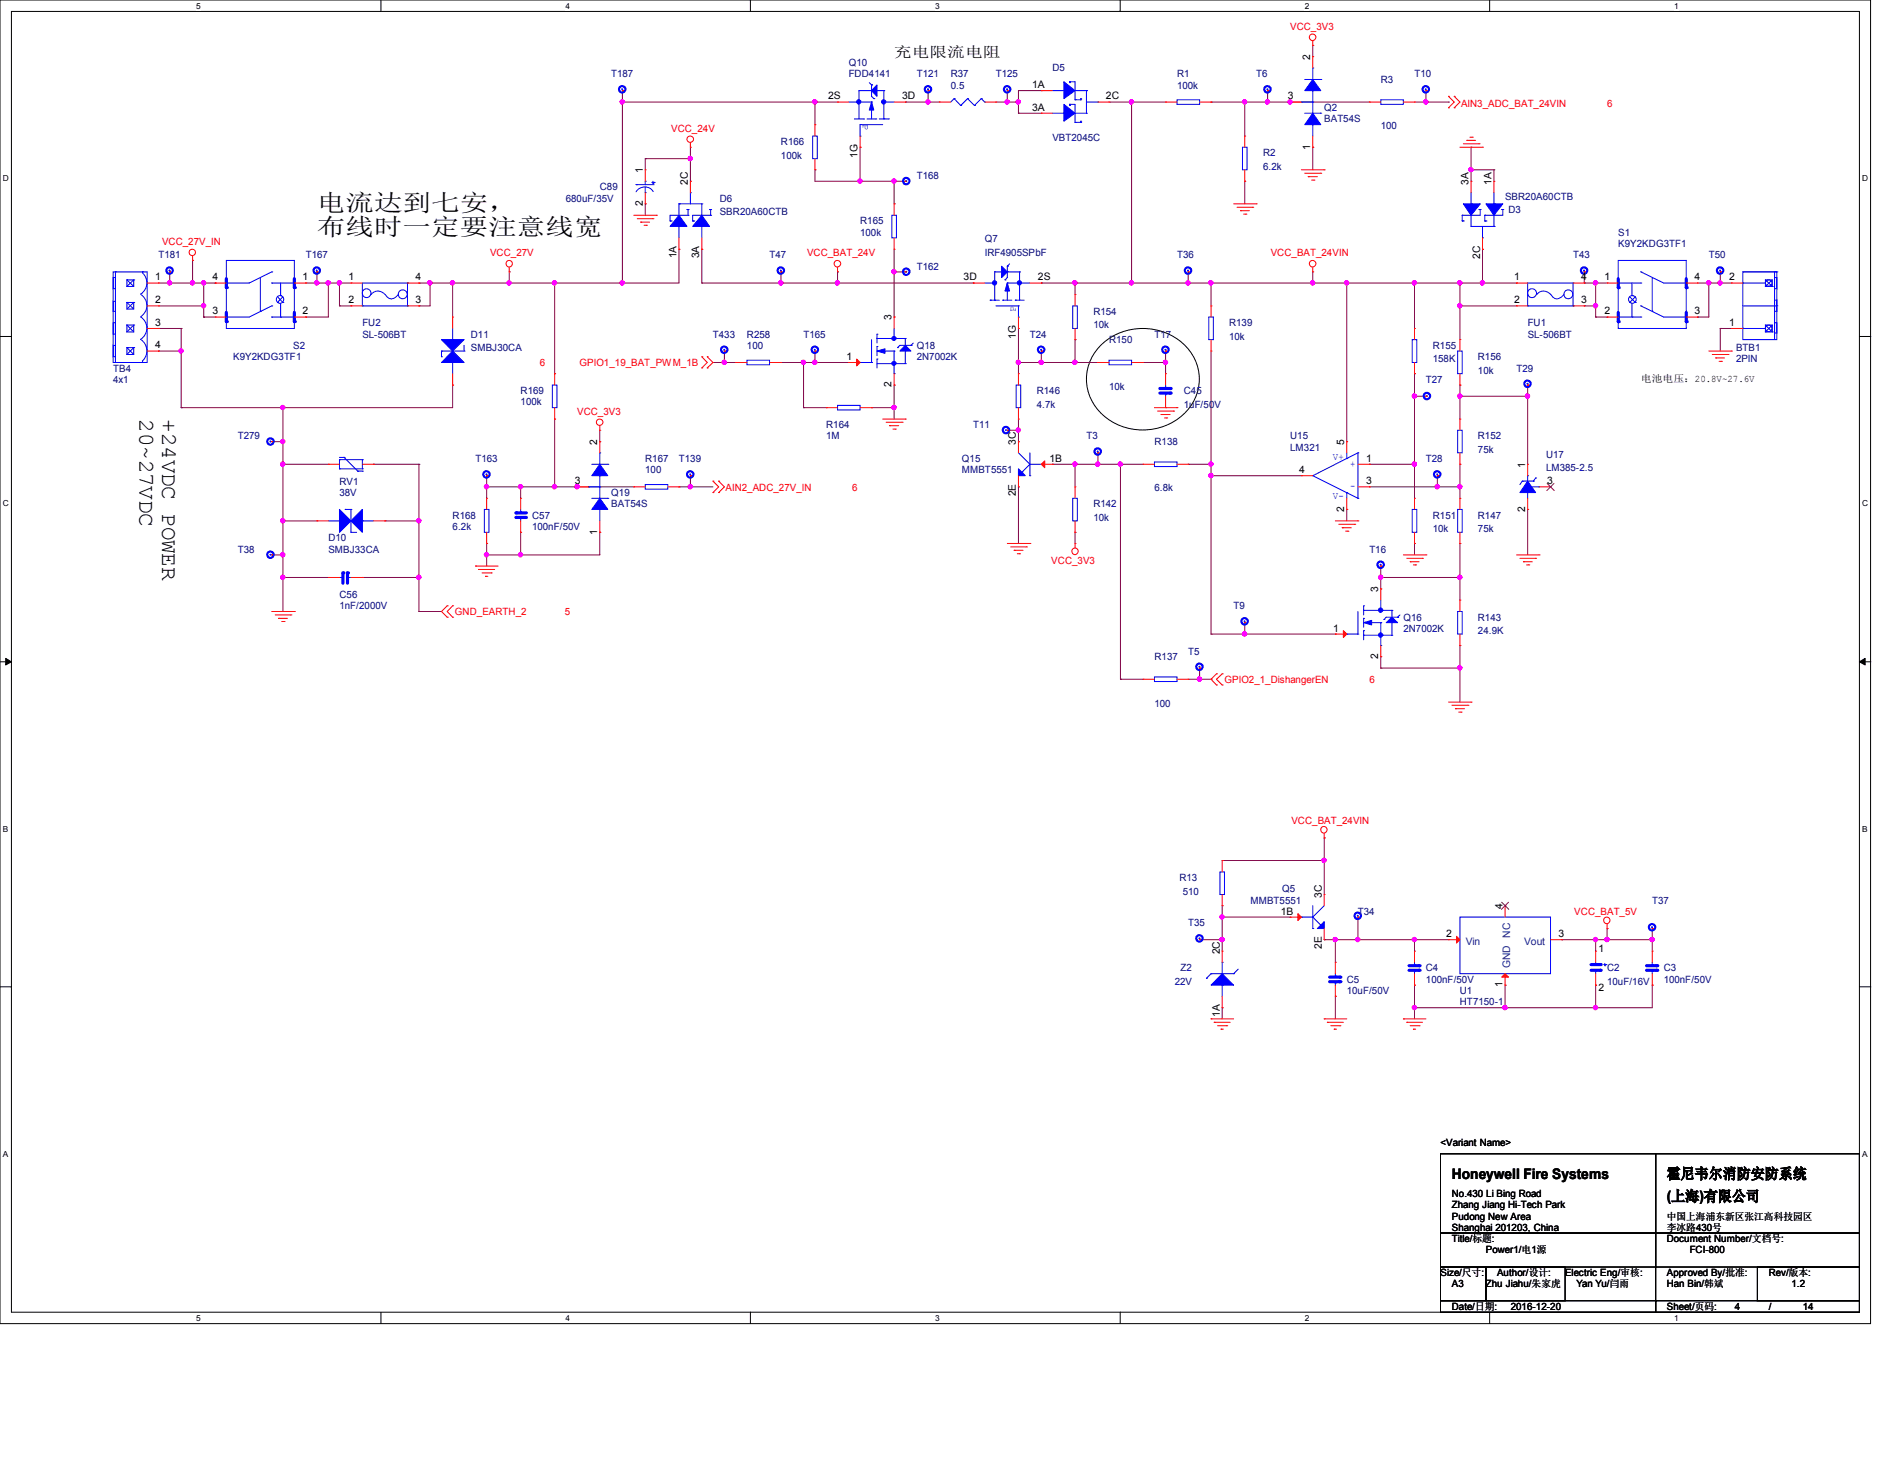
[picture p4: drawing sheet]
<svg xmlns="http://www.w3.org/2000/svg" width="279mm" height="216mm" viewBox="0 0 279 216" stroke-linecap="round" stroke-linejoin="round" font-family="sans-serif">
<defs><g id="words">
<g font-size="3.5">
<text x="46.9" y="31.3">电流达到七安，</text>
<text x="46.9" y="34.8">布线时一定要注意线宽</text>
</g>
<g font-size="3.3">
<text x="20.7" y="62.1" transform="rotate(90 20.7 62.1)">20~27VDC</text>
<text x="24" y="62.1" transform="rotate(90 24 62.1)">+24VDC POWER</text>
</g>
<g font-size="2.2">
<text x="132.5" y="8.5">充电限流电阻</text>
<text x="215.1" y="174.5">Honeywell Fire Systems</text>
<text x="246.9" y="174.5">霍尼韦尔消防安防系统</text>
<text x="246.9" y="177.9">(上海)有限公司</text>
</g>
<g font-size="1.5" fill="#f00">
<text x="191.1" y="4.4">VCC_3V3</text>
<text x="216.5" y="15.8">AIN3_ADC_BAT_24VIN</text>
<text x="238.1" y="15.8">6</text>
<text x="99.4" y="19.5">VCC_24V</text>
<text x="24" y="36.2">VCC_27V_IN</text>
<text x="72.6" y="37.9">VCC_27V</text>
<text x="119.6" y="37.9">VCC_BAT_24V</text>
<text x="188.3" y="37.9">VCC_BAT_24VIN</text>
<text x="80" y="54.2">6</text>
<text x="85.9" y="54.2">GPIO1_19_BAT_PWM_1B</text>
<text x="85.5" y="61.4">VCC_3V3</text>
<text x="107.5" y="72.8">AIN2_ADC_27V_IN</text>
<text x="126.2" y="72.8">6</text>
<text x="155.7" y="83.5">VCC_3V3</text>
<text x="67.4" y="91.1">GND_EARTH_2</text>
<text x="83.7" y="91.1">5</text>
<text x="181.4" y="101.1">GPIO2_1_DishangerEN</text>
<text x="202.9" y="101.1">6</text>
<text x="191.3" y="122.1">VCC_BAT_24VIN</text>
<text x="233.2" y="135.5">VCC_BAT_5V</text>
</g>
<g font-size="1.5" fill="#000080">
<text x="90.6" y="11.4">T187</text>
<text x="125.7" y="9.7">Q10</text>
<text x="125.7" y="11.4">FDD4141</text>
<text x="135.8" y="11.4">T121</text>
<text x="140.8" y="11.4">R37</text>
<text x="147.5" y="11.4">T125</text>
<text x="155.9" y="10.6">D5</text>
<text x="174.4" y="11.4">R1</text>
<text x="186.1" y="11.4">T6</text>
<text x="209.6" y="11.4">T10</text>
<text x="140.8" y="13.1">0.5</text>
<text x="174.4" y="13.1">100k</text>
<text x="196.2" y="16.5">Q2</text>
<text x="204.6" y="12.3">R3</text>
<text x="115.7" y="21.5">R166</text>
<text x="115.7" y="23.5">100k</text>
<text x="155.9" y="20.8">VBT2045C</text>
<text x="187.1" y="23.2">R2</text>
<text x="196.2" y="18.1">BAT54S</text>
<text x="204.6" y="19.1">100</text>
<text x="83.8" y="29.9">680uF/35V</text>
<text x="88.9" y="28.2">C89</text>
<text x="106.6" y="29.9">D6</text>
<text x="135.8" y="26.5">T168</text>
<text x="187.1" y="25.2">6.2k</text>
<text x="223" y="29.5">SBR20A60CTB</text>
<text x="106.6" y="31.9">SBR20A60CTB</text>
<text x="127.4" y="33.2">R165</text>
<text x="127.4" y="34.9">100k</text>
<text x="145.9" y="35.9">Q7</text>
<text x="223.5" y="31.5">D3</text>
<text x="239.7" y="34.9">S1</text>
<text x="23.5" y="38.3">T181</text>
<text x="45.3" y="38.3">T167</text>
<text x="114" y="38.3">T47</text>
<text x="135.8" y="39.9">T162</text>
<text x="145.9" y="37.9">IRF4905SPbF</text>
<text x="174.4" y="38.3">T36</text>
<text x="233.1" y="38.3">T43</text>
<text x="239.7" y="36.6">K9Y2KDG3TF1</text>
<text x="253.2" y="38.3">T50</text>
<text x="162" y="46.7">R154</text>
<text x="34.5" y="53.3">K9Y2KDG3TF1</text>
<text x="43.4" y="51.6">S2</text>
<text x="53.7" y="48.3">FU2</text>
<text x="53.7" y="50">SL-506BT</text>
<text x="69.8" y="50">D11</text>
<text x="69.8" y="52">SMBJ30CA</text>
<text x="105.6" y="50">T433</text>
<text x="110.7" y="50">R258</text>
<text x="110.7" y="51.6">100</text>
<text x="119" y="50">T165</text>
<text x="135.8" y="51.6">Q18</text>
<text x="135.8" y="53.3">2N7002K</text>
<text x="152.6" y="50">T24</text>
<text x="162" y="48.6">10k</text>
<text x="164.3" y="50.8">R150</text>
<text x="171" y="50">T17</text>
<text x="182.1" y="48.3">R139</text>
<text x="182.1" y="50.3">10k</text>
<text x="212.3" y="51.6">R155</text>
<text x="212.3" y="53.7">158K</text>
<text x="219" y="53.3">R156</text>
<text x="226.3" y="48.3">FU1</text>
<text x="226.3" y="50">SL-506BT</text>
<text x="257.2" y="52">BTB1</text>
<text x="257.2" y="53.7">2PIN</text>
<text x="16.8" y="55">TB4</text>
<text x="16.8" y="56.7">4x1</text>
<text x="77.1" y="58.4">R169</text>
<text x="153.6" y="58.4">R146</text>
<text x="164.3" y="57.7">10k</text>
<text x="175.4" y="58.4">C45</text>
<text x="211.2" y="56.7">T27</text>
<text x="219" y="55.4">10k</text>
<text x="224.7" y="55">T29</text>
<text x="35.2" y="65.1">T279</text>
<text x="77.1" y="60">100k</text>
<text x="122.4" y="63.4">R164</text>
<text x="122.4" y="65.1">1M</text>
<text x="144.2" y="63.4">T11</text>
<text x="153.6" y="60.4">4.7k</text>
<text x="161" y="65.1">T3</text>
<text x="171" y="65.9">R138</text>
<text x="175.4" y="60.4">1uF/50V</text>
<text x="191.1" y="65.1">U15</text>
<text x="219" y="65.1">R152</text>
<text x="50.3" y="71.8">RV1</text>
<text x="70.4" y="68.4">T163</text>
<text x="95.6" y="68.4">R167</text>
<text x="95.6" y="70.1">100</text>
<text x="100.6" y="68.4">T139</text>
<text x="142.5" y="68.4">Q15</text>
<text x="142.5" y="70.1">MMBT5551</text>
<text x="191.1" y="66.8">LM321</text>
<text x="211.2" y="68.4">T28</text>
<text x="219" y="67.1">75k</text>
<text x="229" y="67.8">U17</text>
<text x="229" y="69.8">LM385-2.5</text>
<text x="50.3" y="73.4">38V</text>
<text x="67.1" y="76.8">R168</text>
<text x="78.8" y="76.8">C57</text>
<text x="90.6" y="73.4">Q19</text>
<text x="90.6" y="75.1">BAT54S</text>
<text x="162" y="75.1">R142</text>
<text x="162" y="77.1">10k</text>
<text x="171" y="72.8">6.8k</text>
<text x="212.3" y="76.8">R151</text>
<text x="219" y="76.8">R147</text>
<text x="35.2" y="81.8">T38</text>
<text x="48.6" y="80.2">D10</text>
<text x="48.6" y="81.8">SMBJ33CA</text>
<text x="67.1" y="78.5">6.2k</text>
<text x="78.8" y="78.5">100nF/50V</text>
<text x="202.9" y="81.8">T16</text>
<text x="212.3" y="78.8">10k</text>
<text x="219" y="78.8">75k</text>
<text x="50.3" y="88.6">C56</text>
<text x="50.3" y="90.2">1nF/2000V</text>
<text x="182.8" y="90.2">T9</text>
<text x="207.9" y="91.9">Q16</text>
<text x="207.9" y="93.6">2N7002K</text>
<text x="219" y="91.9">R143</text>
<text x="219" y="93.9">24.9K</text>
<text x="171" y="97.7">R137</text>
<text x="176" y="96.9">T5</text>
<text x="171" y="104.6">100</text>
<text x="174.7" y="130.5">R13</text>
<text x="175.2" y="132.5">510</text>
<text x="176" y="137.2">T35</text>
<text x="185.3" y="133.8">MMBT5551</text>
<text x="190" y="132.1">Q5</text>
<text x="201.2" y="135.5">T34</text>
<text x="244.8" y="133.8">T37</text>
<text x="174.9" y="143.8">Z2</text>
<text x="211.2" y="143.8">C4</text>
<text x="238.1" y="143.8">C2</text>
<text x="246.5" y="143.8">C3</text>
<text x="174" y="145.9">22V</text>
<text x="199.5" y="145.5">C5</text>
<text x="199.5" y="147.2">10uF/50V</text>
<text x="211.2" y="145.5">100nF/50V</text>
<text x="216.3" y="147.2">U1</text>
<text x="216.3" y="148.9">HT7150-1</text>
<text x="238.1" y="145.9">10uF/16V</text>
<text x="246.5" y="145.5">100nF/50V</text>
</g>
<g font-size="1.5">
<text x="194.1" y="8.9" transform="rotate(-90 194.1 8.9)">2</text>
<text x="122.7" y="14.7">2S</text>
<text x="133.7" y="14.7">3D</text>
<text x="152.9" y="13">1A</text>
<text x="152.9" y="16.4">3A</text>
<text x="163.8" y="14.7">2C</text>
<text x="190.8" y="14.7">3</text>
<text x="127" y="23.4" transform="rotate(-90 127 23.4)">1G</text>
<text x="194.1" y="22.2" transform="rotate(-90 194.1 22.2)">1</text>
<text x="95.2" y="25.7" transform="rotate(-90 95.2 25.7)">1</text>
<text x="101.9" y="27.3" transform="rotate(-90 101.9 27.3)">2C</text>
<text x="217.6" y="27.3" transform="rotate(-90 217.6 27.3)">3A</text>
<text x="221" y="27.3" transform="rotate(-90 221 27.3)">1A</text>
<text x="95.2" y="30.6" transform="rotate(-90 95.2 30.6)">2</text>
<text x="23" y="41.5">1</text>
<text x="31.5" y="41.5">4</text>
<text x="44.8" y="41.5">1</text>
<text x="51.6" y="41.5">1</text>
<text x="61.6" y="41.5">4</text>
<text x="100.2" y="38.3" transform="rotate(-90 100.2 38.3)">1A</text>
<text x="103.6" y="38.3" transform="rotate(-90 103.6 38.3)">3A</text>
<text x="142.8" y="41.5">3D</text>
<text x="153.8" y="41.5">2S</text>
<text x="219.3" y="38.4" transform="rotate(-90 219.3 38.4)">2C</text>
<text x="224.3" y="41.5">1</text>
<text x="234.2" y="41.5">4</text>
<text x="237.7" y="41.5">1</text>
<text x="251" y="41.5">4</text>
<text x="256.2" y="41.5">2</text>
<text x="23" y="44.9">2</text>
<text x="31.5" y="46.6">3</text>
<text x="44.8" y="46.6">2</text>
<text x="51.6" y="44.9">2</text>
<text x="61.6" y="44.9">3</text>
<text x="132.1" y="47.5" transform="rotate(-90 132.1 47.5)">3</text>
<text x="224.3" y="44.9">2</text>
<text x="234.2" y="44.9">3</text>
<text x="237.7" y="46.6">2</text>
<text x="251" y="46.6">3</text>
<text x="23" y="48.3">3</text>
<text x="23" y="51.6">4</text>
<text x="125.4" y="53.3">1</text>
<text x="150.5" y="50.2" transform="rotate(-90 150.5 50.2)">1G</text>
<text x="256.2" y="48.3">1</text>
<text x="132.1" y="57.4" transform="rotate(-90 132.1 57.4)">2</text>
<text x="243.1" y="56.6">电池电压：20.8V~27.6V</text>
<text x="88.5" y="65.9" transform="rotate(-90 88.5 65.9)">2</text>
<text x="150.5" y="65.9" transform="rotate(-90 150.5 65.9)">3C</text>
<text x="199.1" y="65.9" transform="rotate(-90 199.1 65.9)">5</text>
<text x="85.2" y="71.7">3</text>
<text x="155.5" y="68.4">1B</text>
<text x="192.5" y="70.1">4</text>
<text x="202.4" y="68.4">1</text>
<text x="202.4" y="71.7">3</text>
<text x="225.9" y="69.3" transform="rotate(-90 225.9 69.3)">1</text>
<text x="229.2" y="71.7">3</text>
<text x="150.5" y="73.5" transform="rotate(-90 150.5 73.5)">2E</text>
<text x="199.1" y="75.8" transform="rotate(-90 199.1 75.8)">2</text>
<text x="225.9" y="75.8" transform="rotate(-90 225.9 75.8)">2</text>
<text x="88.5" y="79.2" transform="rotate(-90 88.5 79.2)">1</text>
<text x="204.2" y="87.7" transform="rotate(-90 204.2 87.7)">3</text>
<text x="197.5" y="93.5">1</text>
<text x="204.2" y="97.6" transform="rotate(-90 204.2 97.6)">2</text>
<text x="189.7" y="135.4">1B</text>
<text x="195.8" y="132.9" transform="rotate(-90 195.8 132.9)">3C</text>
<text x="222.6" y="134.6" transform="rotate(-90 222.6 134.6)">4</text>
<text x="180.7" y="141.3" transform="rotate(-90 180.7 141.3)">2C</text>
<text x="195.8" y="140.5" transform="rotate(-90 195.8 140.5)">2E</text>
<text x="214.3" y="138.8">2</text>
<text x="230.9" y="138.8">3</text>
<text x="236.8" y="141">1</text>
<text x="222.6" y="146.2" transform="rotate(-90 222.6 146.2)">1</text>
<text x="236.8" y="146.8">2</text>
<text x="180.7" y="150.6" transform="rotate(-90 180.7 150.6)">1A</text>
<text x="213.4" y="169.7">&lt;Variant Name&gt;</text>
<text x="215.1" y="177.2">No.430 Li Bing Road</text>
<text x="215.1" y="178.9">Zhang Jiang Hi-Tech Park</text>
<text x="215.1" y="183.9">Title/标题:</text>
<text x="215.1" y="180.6">Pudong New Area</text>
<text x="215.1" y="182.2">Shanghai 201203, China</text>
<text x="220.1" y="185.6">Power1/电1源</text>
<text x="246.9" y="182.2">李冰路430号</text>
<text x="246.9" y="180.6">中国上海浦东新区张江高科技园区</text>
<text x="246.9" y="183.9">Document Number/文档号:</text>
<text x="250.3" y="185.6">FCI-800</text>
<text x="213.4" y="189">Size/尺寸:</text>
<text x="215.1" y="190.6">A3</text>
<text x="220.1" y="190.6">Zhu Jiahu/朱家虎</text>
<text x="221.8" y="189">Author/设计:</text>
<text x="231.9" y="189">Electric Eng/审核:</text>
<text x="233.6" y="190.6">Yan Yu/闫雨</text>
<text x="246.9" y="189">Approved By/批准:</text>
<text x="246.9" y="190.6">Han Bin/韩斌</text>
<text x="262.1" y="189">Rev/版本:</text>
<text x="265.4" y="190.6">1.2</text>
<text x="215.1" y="194">Date/日期:</text>
<text x="223.8" y="194">2016-12-20</text>
<text x="246.9" y="194">Sheet/页码:</text>
<text x="257" y="194">4</text>
<text x="262.1" y="194">/</text>
<text x="267.1" y="194">14</text>
</g>
<g font-size="1.5" fill="#00f">
<text x="197.5" y="68.1">V+</text>
<text x="200" y="69.1">+</text>
<text x="197.5" y="73.8">V-</text>
<text x="200" y="72.5">-</text>
</g>
<g font-size="1.5" fill="#004080">
<text x="217.1" y="139.9">Vin</text>
<text x="223.7" y="143.3" transform="rotate(-90 223.7 143.3)">GND</text>
<text x="223.7" y="138.9" transform="rotate(-90 223.7 138.9)">NC</text>
<text x="225.8" y="139.9">Vout</text>
</g>
<g font-size="1.3" fill="#00f">
<text x="127.8" y="18.3" transform="rotate(90 127.8 18.3)">P</text>
<text x="150.5" y="46.3" transform="rotate(-90 150.5 46.3)">P</text>
</g>
<g font-size="1.2">
<text x="29" y="1.3">5</text>
<text x="83.8" y="1.3">4</text>
<text x="138.5" y="1.3">3</text>
<text x="193.3" y="1.3">2</text>
<text x="248" y="1.3">1</text>
<text x=".4" y="26.8">D</text>
<text x="275.9" y="26.8">D</text>
<text x=".4" y="75">C</text>
<text x="275.9" y="75">C</text>
<text x=".4" y="123.1">B</text>
<text x="275.9" y="123.1">B</text>
<text x=".4" y="171.3">A</text>
<text x="275.9" y="171.3">A</text>
<text x="29" y="195.6">5</text>
<text x="83.8" y="195.6">4</text>
<text x="138.5" y="195.6">3</text>
<text x="193.3" y="195.6">2</text>
<text x="248" y="195.6">1</text>
</g>
</g></defs>
<path d="M0 0h277.1v196h-277.1zM1.7 1.7h273.8v192.6h-273.8z" fill="none" stroke="#000" stroke-width=".15"/>
<g fill="#fff">
<path d="M29 .1h.7v1.4h-.7z"/>
<path d="M29 194.4h.7v1.4h-.7z"/>
</g>
<path d="M56.4 0v1.7M56.4 194.3v1.7" fill="none" stroke="#000" stroke-width=".15"/>
<g fill="#fff">
<path d="M83.8 .1h.6v1.4h-.6z"/>
<path d="M83.8 194.4h.6v1.4h-.6z"/>
</g>
<path d="M111.2 0v1.7M111.2 194.3v1.7" fill="none" stroke="#000" stroke-width=".15"/>
<g fill="#fff">
<path d="M138.5 .1h.6v1.4h-.6z"/>
<path d="M138.5 194.4h.6v1.4h-.6z"/>
</g>
<path d="M165.9 0v1.7M165.9 194.3v1.7" fill="none" stroke="#000" stroke-width=".15"/>
<g fill="#fff">
<path d="M193.3 .1h.6v1.4h-.6z"/>
<path d="M193.3 194.4h.6v1.4h-.6z"/>
</g>
<path d="M220.7 0v1.7M220.7 194.3v1.7" fill="none" stroke="#000" stroke-width=".15"/>
<g fill="#fff">
<path d="M248 .1h.7v1.4h-.7z"/>
<path d="M248 194.4h.7v1.4h-.7z"/>
<path d="M.4 25.7h.9v1.4h-.9z"/>
<path d="M275.9 25.7h.8v1.4h-.8z"/>
<path d="M.4 73.8h.9v1.4h-.9z"/>
<path d="M275.9 73.8h.8v1.4h-.8z"/>
</g>
<path d="M0 49.8h1.7M275.5 49.8h1.7" fill="none" stroke="#000" stroke-width=".15"/>
<g fill="#fff">
<path d="M.4 122h.8v1.4h-.8z"/>
<path d="M275.9 122h.7v1.4h-.7z"/>
</g>
<path d="M0 98h1.7M275.5 98h1.7" fill="none" stroke="#000" stroke-width=".15"/>
<path d="M.8 97.5l.9 .5-.9 .5zM275.5 98l.8-.5v1z" fill="#000" stroke="#000" stroke-width=".15"/>
<g fill="#fff">
<path d="M.4 170.1h.8v1.4h-.8z"/>
<path d="M275.9 170.1h.7v1.4h-.7z"/>
</g>
<g fill="none" stroke="#000" stroke-width=".15">
<path d="M163.4 50.8a9 9 0 0 1 13.1 1.5 7.1 7.1 0 0 1-3 10.3 8.8 8.8 0 0 1-11.9-3.5 7 7 0 0 1 1.8-8.3zM0 146.1h1.7M275.5 146.1h1.7M213.4 170.9h31.9v11.7h-31.9zM245.3 170.9h30.2v11.7h-30.2zM213.4 182.6h31.9v5h-31.9zM213.4 187.6h6.7v5h-6.7zM213.4 192.6h31.9v1.7h-31.9zM220.1 187.6h11.8v5h-11.8zM245.3 192.6h30.2v1.7h-30.2zM245.3 182.6h30.2v5h-30.2zM245.3 192.6h.1"/>
<path d="M245.3 187.6v5M260.3 187.6h15.2v5h-15.2z"/>
</g>
<g fill="none" stroke="#800040" stroke-width=".15">
<path d="M92.2 15.1h.1M92.2 13.4h.1M92.2 15.1h31.9M92.2 13.4v28.5M120.7 15.1h.1M120.7 15.1v3.4M134.1 15.1h.1M134.1 15.1h5M137.5 13.4h.1M137.5 15.1h.1M137.5 13.4v1.7M147.5 15.1h3.4"/>
<path d="M149.2 15.1h.1M149.2 13.4v1.7M150.9 16.8h.1M150.9 15.1h.1M150.9 16.8h3.4M154.3 13.4h.1M154.3 13.4h-3.4v3.4M164.3 15.1h8.4M167.6 15.1h.1M167.6 15.1v26.8M179.4 15.1h.1M179.4 15.1h23.5"/>
<path d="M184.4 15.1h.1M184.4 15.1v5.1M187.8 15.1h.1M187.8 13.4h.1M187.8 13.4v1.7M191.1 15.1h.1M194.5 6.7h.1M194.5 6.7v1.7M209.5 15.1h5.1M211.2 15.1h.1M211.2 13.4h.1M211.2 13.4v1.7"/>
<path d="M214.6 15.1h.1M28.5 38.6h.1M28.5 38.6v3.3M95.6 30.2h.1M95.6 23.5h.1M95.6 23.5v1.6M95.6 30.2v1.7M95.6 23.5h6.7M100.6 36.9h.1M100.6 36.9v5h-38.5M102.3 23.5h.1M102.3 26.8h.1"/>
<path d="M102.3 21.8v5M104 36.9h.1M104 36.9v5M120.7 25.1h.1M120.7 25.1v1.7h13.4M127.4 26.8h.1M127.4 21.8h.1M127.4 21.8v5M132.5 30.2h.1M132.5 26.8h.1M132.5 26.8v3.4M132.5 36.9v10"/>
<path d="M134.1 26.8h.1M184.4 26.8h.1M184.4 26.8v3.4M194.5 21.8h.1M194.5 21.8v3.3M217.9 21.8h.1M217.9 25.1h.1M217.9 21.8v5M217.9 25.1h3.4M219.6 36.9h.1M219.6 36.9v5M221.3 25.1h.1"/>
<path d="M221.3 25.1v1.7M23.5 52h.1M23.5 48.6h.1M23.5 52h3.3M23.5 41.9h8.4M23.5 48.6h3.3M23.5 45.3h6.7M25.1 41.9h.1M25.1 40.3h.1M25.1 40.3v1.6M26.8 48.6h.1M26.8 52h.1"/>
<path d="M26.8 48.6v11.8M28.5 41.9h.1M30.2 45.3h.1M30.2 41.9h.1M30.2 46.9h.1M30.2 46.9h1.7M30.2 41.9v5M31.9 41.9h.1M45.3 41.9h.1M45.3 46.9h.1M45.3 41.9h6.7M46.9 40.3h.1"/>
<path d="M46.9 41.9h.1M46.9 40.3v1.6M48.6 41.9h.1M48.6 41.9v5h-3.3M50.3 45.3h.1M50.3 41.9h.1M50.3 45.3h1.7M50.3 41.9v3.4M62.1 41.9h.1M62.1 45.3h.1M63.7 41.9h.1M63.7 41.9v3.4h-1.6"/>
<path d="M67.1 57h.1M67.1 41.9h.1M67.1 41.9v5M67.1 57v3.4h-40.3M75.4 41.9h.1M75.4 40.3h.1M75.4 40.3v1.6M82.2 41.9h.1M82.2 55.3h.1M82.2 41.9v13.4M92.2 41.9h.1M104 41.9h.1"/>
<path d="M104 41.9h40.2M105.6 53.7h3.4M107.3 53.7h.1M107.3 52v1.7M109 53.7h.1M115.7 40.3h.1M115.7 53.7h.1M115.7 53.7h10M115.7 40.3v1.6M119 53.7h.1M119 53.7v6.7M120.7 53.7h.1"/>
<path d="M120.7 52h.1M120.7 52v1.7M124.1 40.3h.1M124.1 41.9h.1M124.1 40.3v1.6M125.7 53.7h.1M132.5 57h.1M132.5 40.3h.1M132.5 46.9h.1M132.5 57v5.1M132.5 40.3h1.6M144.2 41.9h.1"/>
<path d="M150.9 53.7h.1M150.9 53.7h11.7M150.9 48.6v6.7M154.3 53.7h.1M154.3 41.9h.1M154.3 52h.1M154.3 41.9h70.4M154.3 52v1.7M159.3 41.9h.1M159.3 53.7h.1M159.3 50.3h.1M159.3 41.9v1.7"/>
<path d="M159.3 50.3v3.4M167.6 41.9h.1M169.3 53.7h.1M169.3 53.7h3.4M172.7 53.7h.1M172.7 52h.1M172.7 52v3.3M176 40.3h.1M176 40.3v1.6M179.4 41.9h.1M179.4 41.9v3.4M179.4 52v41.9"/>
<path d="M194.5 41.9h.1M194.5 40.3v1.6M199.5 41.9h.1M199.5 41.9v23.5M209.5 55.3h.1M209.5 41.9h.1M209.5 58.7h.1M209.5 41.9v6.7M209.5 55.3v18.5M209.5 58.7h1.7M216.3 57h.1M216.3 41.9h.1"/>
<path d="M216.3 45.3h.1M216.3 58.7h.1M216.3 45.3h8.4M216.3 41.9v8.4M216.3 57v5.1M216.3 58.7h10M219.6 41.9h.1M224.7 41.9h.1M226.3 58.7h.1M226.3 57h.1M226.3 57v11.7M234.7 41.9h.1"/>
<path d="M234.7 45.3h.1M234.7 40.3h.1M234.7 41.9h3.4M234.7 45.3h1.7M234.7 40.3v1.6M236.4 41.9h.1M236.4 46.9h.1M236.4 46.9h1.7M236.4 41.9v5M238.1 46.9h.1M251.5 46.9h.1M251.5 41.9h5"/>
<path d="M253.2 41.9h.1M253.2 41.9v5h-1.7M254.8 40.3h.1M254.8 48.6h.1M254.8 41.9h.1M254.8 48.6h1.7M254.8 40.3v1.6M254.8 48.6v3.4M26.8 60.4h.1M40.3 65.4h.1M40.3 65.4h1.6M41.9 60.4h.1"/>
<path d="M41.9 68.7h.1M41.9 77.1h.1M41.9 65.4h.1M41.9 77.1h5M41.9 60.4v30.2M41.9 68.7h6.7M55.3 68.7h.1M55.3 68.7h6.8M57 77.1h.1M57 77.1h5.1M62.1 68.7h.1M62.1 77.1h.1"/>
<path d="M62.1 68.7v21.9M72.1 70.4h.1M72.1 72.1h.1M72.1 70.4v3.4M72.1 72.1h21.8M77.1 72.1h.1M77.1 78.8h.1M77.1 72.1v1.7M77.1 78.8v3.4M82.2 62.1h.1M82.2 62.1v10M85.5 72.1h.1"/>
<path d="M88.9 78.8h.1M88.9 65.4h.1M88.9 78.8v3.4h-16.8M88.9 63.7v1.7M100.6 72.1h.1M100.6 72.1h5M102.3 72.1h.1M102.3 70.4h.1M102.3 70.4v1.7M119 60.4h.1M119 60.4h3.4M129.1 60.4h.1"/>
<path d="M129.1 60.4h3.4M132.5 60.4h.1M149.2 63.7h1.7M150.9 63.7h.1M150.9 72.1h.1M150.9 65.4h.1M150.9 62.1v3.3M150.9 72.1v8.4M155.9 68.7h.1M155.9 68.7h13.4M159.3 68.7h.1M159.3 78.8h.1"/>
<path d="M159.3 68.7v3.4M159.3 78.8v1.7M162.6 68.7h.1M162.6 67.1h.1M162.6 67.1v1.6M166 68.7h.1M166 68.7v31.9M176 68.7h.1M176 68.7h3.4M179.4 68.7h.1M179.4 70.4h.1M179.4 70.4h13.4"/>
<path d="M199.5 75.4h.1M199.5 75.4v1.7M202.9 68.7h.1M202.9 72.1h.1M202.9 68.7h6.6M202.9 72.1h13.4M209.5 68.7h.1M212.9 72.1h.1M212.9 70.4h.1M212.9 70.4v1.7M216.3 72.1h.1M216.3 68.7h.1"/>
<path d="M216.3 68.7v5.1M226.3 75.4h.1M226.3 75.4v6.8M40.3 82.2h.1M40.3 82.2h1.6M41.9 85.5h.1M41.9 82.2h.1M41.9 85.5h6.7M53.7 85.5h.1M53.7 85.5h8.4M62.1 85.5h.1M62.1 90.6h.1"/>
<path d="M62.1 90.6h3.3M72.1 80.5h.1M72.1 82.2h.1M72.1 80.5v3.3M77.1 82.2h.1M177.7 98.9h.1M177.7 98.9v1.7M179.4 93.9h.1M179.4 93.9h18.4M184.4 93.9h.1M184.4 92.2h.1M184.4 92.2v1.7"/>
<path d="M197.8 93.9h.1M204.6 85.5h.1M204.6 98.9h.1M204.6 97.2h.1M204.6 87.2h.1M204.6 85.5h11.7M204.6 98.9h11.7M204.6 83.8v3.4M204.6 97.2v1.7M209.5 80.5h.1M209.5 80.5v1.7M216.3 85.5h.1"/>
<path d="M216.3 95.6h.1M216.3 80.5h.1M216.3 98.9h.1M216.3 80.5v8.4M216.3 95.6v8.4M166 100.6h.1M166 100.6h3.3M176 100.6h3.4M177.7 100.6h.1M179.4 100.6h.1M177.7 139.1h.1M177.7 139.1h3.4"/>
<path d="M181.1 139.1h.1M181.1 134.1h.1M181.1 135.8h.1M181.1 127.4h.1M181.1 134.1v6.7M181.1 135.8h10M181.1 127.4h15.1M196.2 127.4h.1M196.2 124.1h.1M196.2 139.1h.1M196.2 139.1h18.4M196.2 124.1v8.4"/>
<path d="M197.8 139.1h.1M197.8 139.1v3.4M201.2 135.8h.1M201.2 139.1h.1M201.2 135.8v3.3M209.5 139.1h.1M209.5 139.1v1.7M231.4 139.1h.1M231.4 139.1h13.4M236.4 139.1h.1M236.4 139.1v1.7M238.1 139.1h.1"/>
<path d="M238.1 137.5h.1M238.1 137.5v1.6M244.8 137.5h.1M244.8 139.1h.1M244.8 137.5v3.3M181.1 149.2h.1M181.1 149.2v1.7M197.8 147.5h.1M197.8 147.5v3.4M209.5 149.2h.1M209.5 145.9h.1M209.5 145.9v5"/>
<path d="M223 149.2h.1M223 145.9h.1M223 145.9v3.3M236.4 145.9h.1M236.4 149.2h.1M236.4 145.9v3.3M244.8 145.9h.1M244.8 145.9v3.3h-35.3"/>
</g>
<g fill="#f0f" stroke="#f0f" stroke-width=".15">
<circle cx="62" cy="77.1" r=".32"/>
<circle cx="41.9" cy="65.4" r=".32"/>
<circle cx="41.9" cy="77.1" r=".32"/>
<circle cx="41.9" cy="68.7" r=".32"/>
<circle cx="63.7" cy="41.9" r=".32"/>
<circle cx="41.9" cy="82.1" r=".32"/>
<circle cx="62" cy="85.5" r=".32"/>
<circle cx="41.9" cy="85.5" r=".32"/>
<circle cx="26.8" cy="52" r=".32"/>
<circle cx="30.2" cy="45.3" r=".32"/>
<circle cx="67" cy="41.9" r=".32"/>
<circle cx="75.4" cy="41.9" r=".32"/>
<circle cx="82.1" cy="72.1" r=".32"/>
<circle cx="72.1" cy="82.1" r=".32"/>
<circle cx="72.1" cy="72.1" r=".32"/>
<circle cx="77.1" cy="72.1" r=".32"/>
<circle cx="85.5" cy="72.1" r=".32"/>
<circle cx="102.3" cy="72.1" r=".32"/>
<circle cx="176" cy="41.9" r=".32"/>
<circle cx="167.6" cy="41.9" r=".32"/>
<circle cx="150.9" cy="63.7" r=".32"/>
<circle cx="159.2" cy="41.9" r=".32"/>
<circle cx="115.7" cy="41.9" r=".32"/>
<circle cx="159.2" cy="68.7" r=".32"/>
<circle cx="159.2" cy="53.7" r=".32"/>
<circle cx="216.3" cy="41.9" r=".32"/>
<circle cx="172.7" cy="53.7" r=".32"/>
<circle cx="166" cy="68.7" r=".32"/>
<circle cx="209.5" cy="68.7" r=".32"/>
<circle cx="209.5" cy="41.9" r=".32"/>
<circle cx="199.5" cy="41.9" r=".32"/>
<circle cx="226.3" cy="58.6" r=".32"/>
<circle cx="167.6" cy="15.1" r=".32"/>
<circle cx="216.3" cy="85.5" r=".32"/>
<circle cx="204.5" cy="85.5" r=".32"/>
<circle cx="216.3" cy="98.9" r=".32"/>
<circle cx="179.4" cy="68.7" r=".32"/>
<circle cx="124.1" cy="41.9" r=".32"/>
<circle cx="184.4" cy="15.1" r=".32"/>
<circle cx="191.1" cy="15.1" r=".32"/>
<circle cx="253.1" cy="41.9" r=".32"/>
<circle cx="41.9" cy="60.3" r=".32"/>
<circle cx="48.6" cy="41.9" r=".32"/>
<circle cx="46.9" cy="41.9" r=".32"/>
<circle cx="50.3" cy="41.9" r=".32"/>
<circle cx="254.8" cy="41.9" r=".32"/>
<circle cx="236.4" cy="45.3" r=".32"/>
<circle cx="236.4" cy="41.9" r=".32"/>
<circle cx="216.3" cy="45.3" r=".32"/>
<circle cx="179.4" cy="41.9" r=".32"/>
<circle cx="194.5" cy="41.9" r=".32"/>
<circle cx="219.6" cy="41.9" r=".32"/>
<circle cx="217.9" cy="25.1" r=".32"/>
<circle cx="196.1" cy="127.4" r=".32"/>
<circle cx="181" cy="139.1" r=".32"/>
<circle cx="181" cy="135.8" r=".32"/>
<circle cx="197.8" cy="139.1" r=".32"/>
<circle cx="209.5" cy="139.1" r=".32"/>
<circle cx="201.1" cy="139.1" r=".32"/>
<circle cx="236.4" cy="149.2" r=".32"/>
<circle cx="236.4" cy="139.1" r=".32"/>
<circle cx="209.5" cy="149.2" r=".32"/>
<circle cx="222.9" cy="149.2" r=".32"/>
<circle cx="216.3" cy="58.6" r=".32"/>
<circle cx="30.2" cy="41.9" r=".32"/>
<circle cx="244.7" cy="139.1" r=".32"/>
<circle cx="238.1" cy="139.1" r=".32"/>
<circle cx="212.9" cy="72.1" r=".32"/>
<circle cx="216.3" cy="72.1" r=".32"/>
<circle cx="77.1" cy="82.1" r=".32"/>
<circle cx="137.5" cy="15.1" r=".32"/>
<circle cx="187.8" cy="15.1" r=".32"/>
<circle cx="184.4" cy="93.9" r=".32"/>
<circle cx="162.6" cy="68.7" r=".32"/>
<circle cx="154.2" cy="53.7" r=".32"/>
<circle cx="209.5" cy="58.6" r=".32"/>
<circle cx="211.2" cy="15.1" r=".32"/>
<circle cx="177.7" cy="100.6" r=".32"/>
<circle cx="150.9" cy="53.7" r=".32"/>
<circle cx="92.2" cy="15.1" r=".32"/>
<circle cx="120.7" cy="15.1" r=".32"/>
<circle cx="92.2" cy="41.9" r=".32"/>
<circle cx="127.4" cy="26.8" r=".32"/>
<circle cx="132.4" cy="40.2" r=".32"/>
<circle cx="132.4" cy="60.3" r=".32"/>
<circle cx="119" cy="53.7" r=".32"/>
<circle cx="132.4" cy="26.8" r=".32"/>
<circle cx="120.7" cy="53.7" r=".32"/>
<circle cx="82.1" cy="41.9" r=".32"/>
<circle cx="150.9" cy="15.1" r=".32"/>
<circle cx="179.4" cy="70.4" r=".32"/>
<circle cx="25.1" cy="41.9" r=".32"/>
<circle cx="28.5" cy="41.9" r=".32"/>
<circle cx="149.2" cy="15.1" r=".32"/>
<circle cx="102.3" cy="23.5" r=".32"/>
<circle cx="107.3" cy="53.7" r=".32"/>
</g>
<g fill="none" stroke="#f00" stroke-width=".15">
<path d="M194.5 6.7h.1M194.5 6.1v.6M214.6 14.3h.1M214.6 16h.1M214.6 14.3l.8 .8-.8 .9M215.4 14.3h.1M215.4 16h.1M215.4 14.3l.9 .8-.9 .9M28.5 38.6h.1M28.5 37.9v.7M75.4 39.6v.7M93.9 31.9h3.3"/>
<path d="M94.4 32.4h2.3M94.9 32.9h.1M94.9 32.9h1.3M95.4 33.4h.4M95.8 33.4h.1M96.7 32.4h.1M97.2 31.9h.1M102.3 21.8h.1M102.3 21.1v.7M124.1 39.6v.7M132.5 30.2h.1M132.5 36.9h.1"/>
<path d="M132.5 30.2v1.7M132.5 35.2v1.7M182.8 30.2h3.3M183.3 30.7h2.3M183.8 31.2h.1M183.8 31.2h1.3M184.2 31.7h.4M184.6 31.7h.1M185.6 30.7h.1M186.1 30.2h.1M192.8 25.1h3.4M193.3 25.7h2.4"/>
<path d="M193.8 26.2h.1M193.8 26.2h1.4M194.3 26.7h.3M194.5 39.6v.7M194.6 26.7h.1M195.7 25.7h.1M196.2 25.1h.1M216.3 21.8h3.3M216.8 21.3h2.3M217.3 20.8h.1M217.3 20.8h1.3M217.8 20.3h.3"/>
<path d="M218.1 20.3h.1M219.1 21.3h.1M219.6 21.8h.1M75.4 40.3h.1M104 54.5h.1M104 52.8h.1M104 52.8l.8 .9-.8 .8M104.8 52.8h.1M104.8 54.5h.1M104.8 52.8l.8 .9-.8 .8M124.1 40.3h.1M159.3 43.6h.1"/>
<path d="M159.3 50.3h.1M159.3 43.6v1.7M159.3 48.6v1.7M194.5 40.3h.1M253.2 52h3.3M253.7 52.5h2.3M254.2 53h.1M254.2 53h1.3M254.7 53.5h.3M255 53.5h.1M256 52.5h.1M256.5 52h.1"/>
<path d="M48.6 68.7h.1M48.6 68.7h1.7M53.7 68.7h1.6M55.3 68.7h.1M88.9 63.7h.1M88.9 63v.7M93.9 72.1h.1M93.9 72.1h1.7M98.9 72.1h1.7M100.6 72.1h.1M105.6 71.2h.1M105.6 72.9h.1"/>
<path d="M105.6 71.2l.9 .9-.9 .8M106.5 71.2h.1M106.5 72.9h.1M106.5 71.2l.8 .9-.8 .8M130.8 62.1h3.3M131.3 62.5h2.3M131.8 63h.1M131.8 63h1.3M132.3 63.5h.3M132.6 63.5h.1M133.6 62.5h.1M134.1 62.1h.1"/>
<path d="M171 60.4h3.4M171.5 60.9h2.4M172 61.4h.1M172 61.4h1.4M172.5 61.9h.3M172.8 61.9h.1M173.9 60.9h.1M174.4 60.4h.1M197.8 77.1h3.4M198.3 77.6h2.4M198.8 78.1h.1M198.8 78.1h1.4"/>
<path d="M199.3 78.7h.4M199.7 78.7h.1M200.7 77.6h.1M201.2 77.1h.1M40.3 90.6h3.3M40.8 91.1h2.3M41.3 91.6h.1M41.3 91.6h1.3M41.7 92h.4M42.1 92h.1M43.1 91.1h.1M43.6 90.6h.1"/>
<path d="M66.3 89.7h.1M66.3 91.4h.1M66.3 89.7l-.9 .9 .9 .8M67.1 91.4h.1M67.1 89.7h.1M67.1 89.7l-.8 .9 .8 .8M70.4 83.8h.1M70.4 83.8h3.4M70.9 84.3h.1M70.9 84.3h2.4M71.4 84.8h1.4M71.9 85.3h.1"/>
<path d="M71.9 85.3h.4M72.8 84.8h.1M149.2 80.5h3.4M149.7 81h2.4M150.2 81.5h.1M150.2 81.5h1.4M150.7 82h.3M151 82h.1M152.1 81h.1M152.6 80.5h.1M159.3 80.5h.1M159.3 80.5v.7"/>
<path d="M180.2 99.8h.1M180.2 99.8l-.8 .8 .8 .8M181.1 99.8h.1M181.1 99.8l-.9 .8 .9 .8M197.8 93.9h.1M197.8 93.9h1.7M204.6 87.2h.1M204.6 97.2h.1M204.6 87.2v1.7M204.6 95.6v1.6M207.9 82.2h3.3M208.4 82.7h2.3"/>
<path d="M208.9 83.2h.1M208.9 83.2h1.3M209.4 83.7h.3M209.7 83.7h.1M210.7 82.7h.1M211.2 82.2h.1M224.7 82.2h3.3M225.2 82.7h2.3M225.7 83.2h.1M225.7 83.2h1.3M226.1 83.7h.4M226.5 83.7h.1"/>
<path d="M227.5 82.7h.1M228 82.2h.1M180.2 101.4h.1M181.1 101.4h.1M214.6 104h3.3M215.1 104.4h2.4M215.6 104.9h.1M215.6 104.9h1.4M216.1 105.5h.4M216.5 105.5h.1M217.5 104.4h.1M217.9 104h.1"/>
<path d="M196.2 124.1h.1M196.2 123.4v.7M238.1 137.5h.1M238.1 136.8v.7M179.4 150.9h.1M179.4 150.9h3.4M179.9 151.4h.1M179.9 151.4h2.3M180.4 151.9h1.3M180.9 152.4h.1M180.9 152.4h.3M181.7 151.9h.1"/>
<path d="M196.2 150.9h.1M196.2 150.9h3.3M196.6 151.4h.1M196.6 151.4h2.4M197.1 151.9h1.4M197.7 152.4h.1M197.7 152.4h.3M198.5 151.9h.1M207.9 150.9h.1M207.9 150.9h3.3M208.4 151.4h.1M208.4 151.4h2.3"/>
<path d="M208.9 151.9h1.3M209.4 152.4h.1M209.4 152.4h.3M210.2 151.9h.1"/>
<circle cx="194.5" cy="5.5" r=".49"/>
<circle cx="28.5" cy="37.4" r=".47"/>
<circle cx="75.4" cy="39" r=".48"/>
<circle cx="102.3" cy="20.6" r=".48"/>
<circle cx="124.1" cy="39" r=".49"/>
<circle cx="194.5" cy="39" r=".49"/>
<circle cx="88.8" cy="62.5" r=".48"/>
<circle cx="159.2" cy="81.6" r=".48"/>
<circle cx="196.1" cy="122.9" r=".48"/>
<circle cx="238" cy="136.3" r=".48"/>
</g>
<g fill="#00f" stroke="#00f" stroke-width=".15">
<path d="M205.4 92.2l.8-.8 .9 .8z" fill-rule="evenodd"/>
<path d="M202 92.2l1.2-.3v.6z" fill-rule="evenodd"/>
<circle cx="204.5" cy="90.4" r=".32"/>
<circle cx="204.5" cy="94" r=".32"/>
</g>
<g fill="none" stroke="#00f" stroke-width=".15">
<path d="M132.1 31.9h.7v3.3h-.7zM158.9 45.3h.7v3.3h-.7zM50.3 68.1h.1M50.3 69.4h.1M50.3 68.1v1.3M50.3 68.1h3.4M50.3 69.4h3.4M50.3 67.7h.7M51 67.7h.1M51 67.7l2 2.1M53 69.8h.1M53 69.8h.7"/>
<path d="M53.7 68.1h.1M53.7 69.4h.1M53.7 69.8h.1M53.7 68.1v1.3M95.6 71.8h3.3v.6h-3.3zM199.5 93.9h.1M199.5 93.9h1.7M201.2 93.9h.1M201.2 90.6v3.3M202 93.4h.1M202 91.6h.1M202 89.7h.1"/>
<path d="M202 90.4h.1M202 89.7v1.4M202 91.6v1.3M202 93.4v1.3M202 94.1h4.2M202 90.4h4.2M202.9 92.2h1.7M204.6 90.4h.1M204.6 92.2h.1M204.6 95.6h.1M204.6 88.9v1.5M204.6 92.2v3.4"/>
<path d="M205 91.7h.1M206.2 94.1h.1M206.2 92.2h.1M206.2 90.4h.1M206.2 90.4v1M206.2 92.2v1.9M207.1 91.4h.1M207.1 91.4h-1.7l-.4 .3M207.4 91.1l-.3 .3M236.4 142.8h.1M236.4 142.5v.3"/>
</g>
<path d="M199 93.4l.5 .5-.5 .5z" fill="#f00" stroke="#f00" stroke-width=".15"/>
<path d="M235.7 142.8h1.4" fill="none" stroke="#00f" stroke-width=".47"/>
<circle cx="237.1" cy="142.8" r=".23" fill="#00f"/>
<path d="M236.4 143.7h.1M236.4 143.7v.5" fill="none" stroke="#00f" stroke-width=".15"/>
<path d="M235.7 143.7h1.4" fill="none" stroke="#00f" stroke-width=".47"/>
<circle cx="237.1" cy="143.7" r=".23" fill="#00f"/>
<g fill="none" stroke="#00f" stroke-width=".15">
<path d="M94.2 27.3h.1M94.2 27.3h2.7M95.6 26.8h.1M95.6 28.5h.1M95.6 26.8v.5M95.6 27.7v.8M96.6 27h.3M96.7 27.2h.1M96.7 26.8v.4M96.8 28.4a1.5 1.5 0 0 0-2.6 0M96.9 27h.1M110.7 53.3h3.3v.7h-3.3z"/>
<path d="M150.5 57h.7v3.4h-.7zM237.6 142.8h.3M237.7 143h.1M237.7 142.7v.3M237.9 142.8h.1"/>
</g>
<g fill="none" stroke="#f00" stroke-width=".15">
<path d="M95.6 25.1h.1M95.6 30.2h.1M95.6 25.1v1.7M95.6 28.5v1.7M134.1 26.8h.1M109 53.7h.1M109 53.7h1.7M114 53.7h1.7M115.7 53.7h.1M150.9 55.3h.1M150.9 55.3v1.7M150.9 62.1h.1"/>
<path d="M150.9 60.4v1.7M162.6 67.1h.1M236.4 140.8h.1M236.4 145.9h.1M236.4 140.8v1.7M236.4 144.2v1.7"/>
</g>
<g fill="#00f" stroke="#00f" stroke-width=".97">
<path d="M162.5 66.7h.2v.3h-.2z" fill-rule="evenodd"/>
<path d="M134.1 26.7h.3v.2h-.3z" fill-rule="evenodd"/>
</g>
<path d="M50.8 84.8v1.6" fill="none" stroke="#00f" stroke-width=".47"/>
<circle cx="50.8" cy="84.8" r=".23" fill="#00f"/>
<path d="M51.5 84.8v1.6" fill="none" stroke="#00f" stroke-width=".47"/>
<circle cx="51.5" cy="84.8" r=".23" fill="#00f"/>
<g fill="none" stroke="#00f" stroke-width=".15">
<path d="M204.6 14.8h3.3v.7h-3.3zM99.3 32.7h.1M99.4 32.7h.1M100.6 33.5h.1M100.6 30.2h.1M100.6 30.2v1.7M100.6 33.5v1.7M100.6 30.2h3.4M101.8 31h.1M101.9 31.9h.1M101.9 31h.1M101.9 31.9h-2.6v.8"/>
<path d="M101.9 31v.9M102.3 28.5h.1M102.3 28.5v1.7M102.6 32.7h.1M102.6 32.7h.2M102.8 32.7h.1M104 33.5h.1M104 30.2h.1M104 30.2v1.7M104 33.5v1.7M105.1 31h.1M105.1 31h.2"/>
<path d="M105.3 31.9h.1M105.3 31h.1M105.3 31.9h-2.7v.8M105.3 31v.9M184.1 21.8h.6v3.3h-.6zM33.5 46.9h.1M33.5 41.9h.1M38.6 46.1h.1M38.6 41.1v5M40.3 41.9h.1M40.3 46.9h.1M40.3 40.3h.1"/>
<path d="M40.3 45.3h.1M40.3 40.3l-3.4 1.6h-3.4M40.3 41.9h3.3M40.3 45.3l-3.4 1.6h-3.4M40.3 46.9h3.3M164.3 53.3h3.3v.7h-3.3zM179.1 46.9h.6v3.4h-.6zM215.9 52h.7v3.3h-.7zM158.9 73.8h.7v3.3h-.7zM50.3 85.5h.3M50.6 85.5h.1M51.6 85.5h.1"/>
<path d="M51.6 85.5h.4"/>
</g>
<g fill="none" stroke="#f00" stroke-width=".15">
<path d="M202.9 15.1h.1M202.9 15.1h1.7M207.9 15.1h1.6M209.5 15.1h.1M211.2 13.4h.1M100.6 36.9h.1M100.6 35.2v1.7M102.3 26.8h.1M102.3 26.8v1.7M104 36.9h.1M104 35.2v1.7M184.4 20.2h.1"/>
<path d="M184.4 26.8h.1M184.4 20.2v1.6M184.4 25.1v1.7M162.6 53.7h.1M162.6 53.7h1.7M167.6 53.7h1.7M169.3 53.7h.1M179.4 45.3h.1M179.4 52h.1M179.4 45.3v1.6M179.4 50.3v1.7M216.3 50.3h.1"/>
<path d="M216.3 57h.1M216.3 50.3v1.7M216.3 55.3v1.7M159.3 72.1h.1M159.3 78.8h.1M159.3 72.1v1.7M159.3 77.1v1.7M48.6 85.5h.1M48.6 85.5h1.7M52 85.5h1.7M53.7 85.5h.1M204.6 83.8h.1"/>
<path d="M244.8 137.5h.1"/>
</g>
<g fill="#00f" stroke="#00f" stroke-width=".97">
<path d="M204.4 83.5h.2v.2h-.2z" fill-rule="evenodd"/>
<path d="M211.1 13.1h.2v.2h-.2z" fill-rule="evenodd"/>
<path d="M244.6 137.2h.2v.2h-.2z" fill-rule="evenodd"/>
</g>
<g fill="#00f" stroke="#00f" stroke-width=".15">
<path d="M100.6 31.9l1.2 1.6h-2.5z" fill-rule="evenodd"/>
<path d="M104 31.9l1.1 1.6h-2.5z" fill-rule="evenodd"/>
</g>
<path d="M43.6 41.3v1.3" fill="none" stroke="#00f" stroke-width=".47"/>
<circle cx="43.6" cy="42.6" r=".23" fill="#00f"/>
<path d="M43.6 46.3v1.3" fill="none" stroke="#00f" stroke-width=".47"/>
<circle cx="43.6" cy="47.6" r=".23" fill="#00f"/>
<path d="M33.5 41.3v1.3" fill="none" stroke="#00f" stroke-width=".47"/>
<circle cx="33.5" cy="42.6" r=".23" fill="#00f"/>
<path d="M33.5 46.3v1.3" fill="none" stroke="#00f" stroke-width=".47"/>
<circle cx="33.5" cy="47.6" r=".23" fill="#00f"/>
<g fill="none" stroke="#00f" stroke-width=".15">
<path d="M174.4 14.8h3.3v.7h-3.3zM33.5 38.6h10.1v10h-10.1zM41.1 44.8h.1M41.1 43.9l.8 .9M41.6 43.8h.1M41.6 46.9h.1M41.6 41.9v1.9M41.6 45v1.9M41.9 44.8h.1M41.9 43.9l-.8 .9M81.8 57h.7v3.4h-.7zM48.6 77.1h1.7"/>
<path d="M50.3 77.1h.1M51.1 75.4h.1M51.1 75.4h.9M52 78.8h.1M52 75.4h.1M52 78.8h.8M52 75.4v3.4M53.7 77.1h.1M53.7 77.1h1.6M171 68.4h3.4v.7h-3.4zM192.8 135.8h.1M192.8 135.8h1.7"/>
<path d="M194.5 135.8h.1M194.5 137.5h.1M194.5 135.8l1.2 1.2M194.5 134.1v3.4M195.7 137h.1M196.2 134.1l-1.7 1.7M216.3 135.8h13.4v8.4h-13.4z"/>
<circle cx="41.5" cy="44.3" r=".56"/>
</g>
<g fill="none" stroke="#f00" stroke-width=".15">
<path d="M172.7 15.1h.1M172.7 15.1h1.7M177.7 15.1h1.7M179.4 15.1h.1M31.9 46.9h.1M31.9 41.9h.1M31.9 41.9h1.6M31.9 46.9h1.6M43.6 41.9h1.7M43.6 46.9h1.7M45.3 41.9h.1M45.3 46.9h.1"/>
<path d="M82.2 55.3h.1M82.2 55.3v1.7M154.3 52h.1M234.7 40.3h.1M46.9 77.1h.1M46.9 77.1h1.7M55.3 77.1h1.7M57 77.1h.1M82.2 62.1h.1M82.2 60.4v1.7M169.3 68.7h.1M169.3 68.7h1.7"/>
<path d="M174.4 68.7h1.6M176 68.7h.1M191.1 135.8h.1M191.1 135.8h1.7M196.2 139.1h.1M196.2 132.5h.1M196.2 132.5v1.6M196.2 137.5v1.6M214.6 139.1h.1M214.6 139.1h1.7M223 134.1h.1M223 134.1v1.7"/>
<path d="M229.7 139.1h1.7M231.4 139.1h.1M223 145.9h.1M223 144.2v1.7"/>
</g>
<g fill="#f00" stroke="#f00" stroke-width=".15">
<path d="M222.5 144.7l.5-.5 .5 .5z"/>
<path d="M215.8 138.6l.5 .5-.5 .6z"/>
<path d="M192.3 135.3l.5 .5-.5 .5z"/>
</g>
<path d="M222.5 133.6l1 1.1M223.5 133.6l-1.1 1.1" fill="none" stroke="#804000" stroke-width=".15"/>
<g fill="#00f" stroke="#00f" stroke-width=".97">
<path d="M154.1 51.7h.2v.2h-.2z" fill-rule="evenodd"/>
<path d="M234.6 40h.2v.2h-.2z" fill-rule="evenodd"/>
</g>
<g fill="#00f" stroke="#00f" stroke-width=".15">
<path d="M195.7 137l.5-.5v1h-1z" fill-rule="evenodd"/>
<path d="M50.3 75.4l1.7 1.7-1.7 1.7z" fill-rule="evenodd"/>
<path d="M53.7 75.4v3.4l-1.7-1.7z" fill-rule="evenodd"/>
</g>
<path d="M208.7 143h1.5" fill="none" stroke="#00f" stroke-width=".47"/>
<circle cx="210.2" cy="143" r=".23" fill="#00f"/>
<path d="M208.7 143.7h1.5" fill="none" stroke="#00f" stroke-width=".47"/>
<circle cx="210.2" cy="143.7" r=".23" fill="#00f"/>
<g fill="none" stroke="#00f" stroke-width=".15">
<path d="M125.7 15.1h3.4M126.6 17.6h1.3M127.3 13.4h.1M127.3 15.1h.1M127.3 13.4v4.2M127.3 13.4h1.8M127.4 18.5h.1M127.4 18.5h3.4M127.4 18.5v1.7M127.9 17.6h.1M128.4 17.6h1.4M128.8 12.2l.3 .4"/>
<path d="M129.1 12.6h.1M129.1 13.4h.1M129.1 15.1h.1M129.1 12.6v1.7l.4 .3M129.1 15.1v2.5M129.5 14.6h.1M129.8 17.6h.1M129.9 13.4h1M130.3 17.6h1.3M130.9 13.4h.1M130.9 17.6h.1M130.9 15.1h.1"/>
<path d="M130.9 13.4v4.2M130.9 15.1h1.6M131.6 17.6h.1M192.8 15.1h.1M192.8 15.1h1.7M193.3 11.8h2.4M193.3 16.8h2.4M194.5 13.4h.1M194.5 10.1h.1M194.5 18.5h.1M194.5 15.1h.1M194.5 10.1v1.7"/>
<path d="M194.5 13.4v3.4M194.5 18.5v1.7M195.7 11.8h.1M195.7 16.8h.1M127.4 20.2h.1M71.8 75.4h.6v3.4h-.6zM209.5 142.8h.1M209.5 143.8h.1M209.5 142.5v.3M209.5 143.8v.4"/>
</g>
<g fill="none" stroke="#f00" stroke-width=".15">
<path d="M124.1 15.1h.1M124.1 15.1h1.6M132.5 15.1h1.6M134.1 15.1h.1M191.1 15.1h.1M191.1 15.1h1.7M194.5 8.4h.1M194.5 8.4v1.7M127.4 21.8h.1M127.4 20.2v1.6M194.5 21.8h.1M194.5 20.2v1.6"/>
<path d="M46.9 40.3h.1M72.1 73.8h.1M72.1 73.8v1.6M72.1 78.8v1.7M72.1 80.5h.1M177.7 139.1h.1M209.5 140.8h.1M209.5 145.9h.1M209.5 140.8v1.7M209.5 144.2v1.7"/>
</g>
<g fill="#00f" stroke="#00f" stroke-width=".15">
<path d="M129.9 12.6v1.7l-.8-.9z" fill-rule="evenodd"/>
<path d="M129.1 15.1l.4 1.2h-.7z" fill-rule="evenodd"/>
<path d="M194.5 11.8l1.2 1.6h-2.4z" fill-rule="evenodd"/>
<path d="M194.5 16.8l1.2 1.7h-2.4z" fill-rule="evenodd"/>
<circle cx="127.2" cy="15.1" r=".32"/>
<circle cx="130.9" cy="15.1" r=".32"/>
</g>
<g fill="#00f" stroke="#00f" stroke-width=".97">
<path d="M177.6 138.8h.2v.3h-.2z" fill-rule="evenodd"/>
<path d="M46.8 40h.2v.2h-.2z" fill-rule="evenodd"/>
</g>
<path d="M171.8 57.5h1.6" fill="none" stroke="#00f" stroke-width=".47"/>
<circle cx="173.4" cy="57.5" r=".23" fill="#00f"/>
<path d="M171.8 58.2h1.6" fill="none" stroke="#00f" stroke-width=".47"/>
<circle cx="173.4" cy="58.2" r=".23" fill="#00f"/>
<path d="M172.7 57.4h.1M172.7 58.3h.1M172.7 57v.4M172.7 58.3v.4" fill="none" stroke="#00f" stroke-width=".15"/>
<path d="M25.1 40.3h.1M134.1 40.3h.1M172.7 55.3h.1M172.7 55.3v1.7M172.7 58.7v1.7M254.8 40.3h.1M172.7 60.4h.1" fill="none" stroke="#f00" stroke-width=".15"/>
<g fill="#00f" stroke="#00f" stroke-width=".97">
<path d="M254.7 40h.2v.2h-.2z" fill-rule="evenodd"/>
<path d="M25 40h.2v.2h-.2z" fill-rule="evenodd"/>
<path d="M134.1 40.1h.3v.2h-.3z" fill-rule="evenodd"/>
</g>
<path d="M243.9 143h1.5" fill="none" stroke="#00f" stroke-width=".47"/>
<circle cx="245.4" cy="143" r=".23" fill="#00f"/>
<path d="M243.9 143.7h1.5" fill="none" stroke="#00f" stroke-width=".47"/>
<circle cx="245.4" cy="143.7" r=".23" fill="#00f"/>
<g fill="none" stroke="#00f" stroke-width=".15">
<path d="M53.7 45.3h.1M53.7 45.3h6.7M55 43.6a1.35 1.35 0 0 1 2.2 .2l.4 .4a1.2 1.2 0 0 0 1.4-.6M60.4 45.3h.1M60.4 41.9h.1M60.4 41.9h-6.7v3.4M60.4 41.9v3.4M127.4 53.7h.1M127.4 53.7h1.7M129.1 53.7h.1M129.1 50.3v3.4M129.9 53.2h.1"/>
<path d="M129.9 51.3h.1M129.9 49.5h.1M129.9 50.1h.1M129.9 49.5v1.3M129.9 51.3v1.4M129.9 53.2v1.3M129.9 53.8h4.2M129.9 50.1h4.2M130.8 52h1.7M132.5 50.1h.1M132.5 52h.1M132.5 55.3h.1"/>
<path d="M132.5 48.6v1.5M132.5 52v3.3M133 51.5h.1M134.1 53.8h.1M134.1 52h.1M134.1 50.1h.1M134.1 50.1v1M134.1 52v1.8M135 51.1h.1M135 51.1h-1.7l-.3 .4M135.3 50.8l-.3 .3M209.2 50.3h.7v3.4h-.7z"/>
<path d="M239.7 41.9h3.4M239.7 46.9h3.4M243.1 41.9h.1M243.1 46.9h.1M243.1 40.3h.1M243.1 45.3h.1M243.1 40.3l3.4 1.6h3.3M243.1 45.3l3.4 1.6h3.3M244.8 46.1h.1M244.8 41.1v5M249.8 46.9h.1M249.8 41.9h.1"/>
<path d="M124.1 60h3.3v.7h-3.3zM150.9 67.1l1.7 1.6M151.4 69.9h.1M152.6 68.7h.1M152.6 70.4h.1M152.6 68.7l-1.2 1.2M152.6 67.1v3.3M152.6 68.7h1.7M154.3 68.7h.1M180.7 129.1h.7v3.4h-.7zM244.8 142.8h.1M244.8 143.8h.1"/>
<path d="M244.8 142.5v.3M244.8 143.8v.4"/>
<circle cx="54.3" cy="43.4" r=".65"/>
<circle cx="59.7" cy="43.6" r=".66"/>
</g>
<g fill="none" stroke="#f00" stroke-width=".15">
<path d="M137.5 13.4h.1M52 45.3h.1M52 41.9h.1M52 45.3h1.7M52 41.9h1.7M60.4 45.3h1.7M60.4 41.9h1.7M62.1 45.3h.1M62.1 41.9h.1M125.7 53.7h.1M125.7 53.7h1.7M132.5 46.9h.1"/>
<path d="M132.5 57h.1M132.5 46.9v1.7M132.5 55.3v1.7M172.7 52h.1M209.5 48.6h.1M209.5 55.3h.1M209.5 48.6v1.7M209.5 53.7v1.6M211.2 58.7h.1M122.4 60.4h.1M122.4 60.4h1.7M127.4 60.4h1.7"/>
<path d="M129.1 60.4h.1M149.2 63.7h.1M150.9 72.1h.1M150.9 65.4h.1M150.9 65.4v1.7M150.9 70.4v1.7M154.3 68.7h1.6M155.9 68.7h.1M177.7 98.9h.1M181.1 134.1h.1M181.1 127.4h.1M181.1 127.4v1.7"/>
<path d="M181.1 132.5v1.6M244.8 140.8h.1M244.8 145.9h.1M244.8 140.8v1.7M244.8 144.2v1.7"/>
</g>
<g fill="#00f" stroke="#00f" stroke-width=".97">
<path d="M137.4 13.1h.2v.2h-.2z" fill-rule="evenodd"/>
<path d="M211.3 58.5h.2v.2h-.2z" fill-rule="evenodd"/>
<path d="M172.5 51.7h.3v.2h-.3z" fill-rule="evenodd"/>
<path d="M148.9 63.6h.2v.2h-.2z" fill-rule="evenodd"/>
<path d="M177.6 98.6h.2v.2h-.2z" fill-rule="evenodd"/>
</g>
<g fill="#00f" stroke="#00f" stroke-width=".15">
<path d="M134.1 51.1l.9 .9h-1.7z" fill-rule="evenodd"/>
<path d="M129.9 52l1.2-.4v.7z" fill-rule="evenodd"/>
<path d="M150.9 69.4l1 1h-1z" fill-rule="evenodd"/>
<circle cx="132.4" cy="50.1" r=".31"/>
<circle cx="132.4" cy="53.8" r=".31"/>
</g>
<g fill="#f00" stroke="#f00" stroke-width=".15">
<path d="M126.9 53.2l.5 .5-.5 .5z"/>
<path d="M154.3 68.7l.5-.5v1.1z"/>
</g>
<path d="M239.7 41.3v1.3" fill="none" stroke="#00f" stroke-width=".47"/>
<circle cx="239.7" cy="42.6" r=".23" fill="#00f"/>
<path d="M239.7 46.3v1.3" fill="none" stroke="#00f" stroke-width=".47"/>
<circle cx="239.7" cy="47.6" r=".23" fill="#00f"/>
<path d="M249.8 41.3v1.3" fill="none" stroke="#00f" stroke-width=".47"/>
<circle cx="249.8" cy="42.6" r=".23" fill="#00f"/>
<path d="M249.8 46.3v1.3" fill="none" stroke="#00f" stroke-width=".47"/>
<circle cx="249.8" cy="47.6" r=".23" fill="#00f"/>
<g fill="none" stroke="#00f" stroke-width=".15">
<path d="M141.4 14.6h.1M141.4 14.6l-.6 .5M141.4 14.6l.9 1M142.3 15.6h.1M143.3 14.6h.1M143.3 14.6l-1 1M143.3 14.6l1.1 1M144.4 15.6h.1M145.4 14.6h.1M145.4 14.6l-1 1M145.4 14.6l.5 .5M145.9 15.1h.1"/>
<path d="M149.2 39.4h.1M149.2 39.4v1.7l-.3 .3M149.6 39.1l-.4 .3M239.7 38.6h10.1v10h-10.1zM145.9 41.9h1.5M146.7 44.4h.1M146.7 44.4h1.3M147.4 40.3h.1M147.4 44.4h.1M147.4 41.9h.1M147.4 40.3h1M147.4 40.3v4.1"/>
<path d="M147.5 45.3h3.4M148.5 44.4h.1M148.5 44.4h1.4M148.9 41.4h.1M149.2 40.3h.1M149.2 41.9h.1M149.2 41.9v2.5M149.2 40.3h1.8M149.2 41.9h3.4M150.4 44.4h.1M150.4 44.4h1.3M150.9 45.3h.1"/>
<path d="M150.9 46.9h.1M150.9 45.3v1.6M151 40.3h.1M151 41.9h.1M151 40.3v4.1M226.3 45.3h.1M226.3 45.3h6.7M227.7 43.6a1.35 1.35 0 0 1 2.2 .2l.4 .4a1.23 1.23 0 0 0 1.4-.6M233 45.3h.1M233 41.9h.1M233 41.9h-6.7v3.4M233 41.9v3.4"/>
<path d="M241.4 44.8h.1M241.4 43.9l.9 .9M241.8 43.8h.1M241.8 46.9h.1M241.8 41.9v1.9M241.8 45v1.9M242.3 44.8h.1M242.3 43.9l-.9 .9M258.2 40.3h5v10h-5zM258.2 48.6h.1M258.2 41.9h.1M258.2 45.3h5"/>
<path d="M258.2 40.3h5M258.2 41.9h3.3M258.2 48.6h3.3M261.5 48.1h1.1v1h-1.1zM261.5 41.4h1.1v1h-1.1zM261.5 49.1h.1M261.5 42.4h.1M261.5 48.1l1.1 1M261.5 41.4l1.1 1M262.6 49.1h.1M262.6 42.4h.1M262.6 48.1l-1.1 1"/>
<path d="M262.6 41.4l-1.1 1M262.9 41.1h.3v1.7h-.3zM262.9 44.4h.3v1.7h-.3zM262.9 47.8h.3v1.5h-.3zM262.9 40.3h.1M262.9 40.3v10M263.2 40.3h.1M263.2 45.3h.1M87.2 72.1h.1M87.2 72.1h1.7M87.7 68.7h2.3M87.7 73.8h2.3"/>
<path d="M88.9 70.4h.1M88.9 67.1h.1M88.9 75.4h.1M88.9 72.1h.1M88.9 67.1v1.6M88.9 70.4v3.4M88.9 75.4v1.7M90 68.7h.1M90 73.8h.1M209.2 75.4h.7v3.4h-.7zM215.9 63.7h.7v3.4h-.7zM225.5 71.2h.1"/>
<path d="M225.5 71.2l-.3 .6M225.5 71.2h1.7M226.3 72.1h.1M226.3 70.4h.1M226.3 72.1h1.7M226.3 70.4v3.4M227.2 71.2h.1M227.5 70.8h.1M227.5 70.8l-.3 .4M228 72.1h.1M178.7 144.9h.1M179.4 144.2h.1"/>
<path d="M179.4 144.2h3.4M179.4 144.2l-.7 .7M181.1 145.9h.1M181.1 142.5h.1M181.1 142.5v1.7M181.1 145.9v1.6M182.8 144.2h.1M183.4 143.5l-.6 .7"/>
<circle cx="227" cy="43.4" r=".66"/>
<circle cx="232.3" cy="43.6" r=".66"/>
<circle cx="241.8" cy="44.3" r=".57"/>
<circle cx="262" cy="48.6" r=".49"/>
<circle cx="262" cy="41.9" r=".48"/>
</g>
<g fill="none" stroke="#f00" stroke-width=".15">
<path d="M139.1 15.1h.1M139.1 15.1h1.7M145.9 15.1h1.6M147.5 15.1h.1M187.8 13.4h.1M107.3 52h.1M115.7 40.3h.1M120.7 52h.1M144.2 41.9h.1M144.2 41.9h1.7M150.9 48.6h.1M150.9 46.9v1.7"/>
<path d="M152.6 41.9h1.7M154.3 41.9h.1M224.7 45.3h.1M224.7 41.9h.1M224.7 41.9h1.6M224.7 45.3h1.6M226.3 57h.1M233 41.9h1.7M233 45.3h1.7M234.7 45.3h.1M234.7 41.9h.1M238.1 41.9h.1"/>
<path d="M238.1 46.9h.1M238.1 41.9h1.6M238.1 46.9h1.6M249.8 41.9h1.7M249.8 46.9h1.7M251.5 46.9h.1M251.5 41.9h.1M256.5 48.6h.1M256.5 41.9h.1M256.5 41.9h1.7M256.5 48.6h1.7M40.3 65.4h.1"/>
<path d="M72.1 70.4h.1M85.5 72.1h.1M85.5 72.1h1.7M88.9 78.8h.1M88.9 65.4h.1M88.9 65.4v1.7M88.9 77.1v1.7M102.3 70.4h.1M209.5 73.8h.1M209.5 73.8v1.6M209.5 78.8v1.7M216.3 62.1h.1"/>
<path d="M216.3 68.7h.1M216.3 62.1v1.6M216.3 67.1v1.6M226.3 75.4h.1M226.3 68.7h.1M226.3 68.7v1.7M226.3 73.8v1.6M228 72.1h1.7M229.7 72.1h.1M209.5 80.5h.1M181.1 149.2h.1M181.1 140.8h.1"/>
<path d="M181.1 140.8v1.7M181.1 147.5v1.7"/>
</g>
<g fill="#00f" stroke="#00f" stroke-width=".15">
<path d="M181.1 144.2l1.7 1.7h-3.4z" fill-rule="evenodd"/>
<path d="M148.4 39.4l.8 .9-.8 .8z" fill-rule="evenodd"/>
<path d="M149.2 41.9l.4 1.2h-.7z" fill-rule="evenodd"/>
<path d="M88.9 68.7l1.1 1.7h-2.3z" fill-rule="evenodd"/>
<path d="M88.9 73.8l1.1 1.6h-2.3z" fill-rule="evenodd"/>
<path d="M226.3 71.2l1.2 1.7h-2.3z" fill-rule="evenodd"/>
<circle cx="151" cy="41.9" r=".32"/>
<circle cx="147.3" cy="41.9" r=".32"/>
</g>
<g fill="#00f" stroke="#00f" stroke-width=".97">
<path d="M187.7 13.1h.2v.2h-.2z" fill-rule="evenodd"/>
<path d="M72 70.1h.2v.2h-.2z" fill-rule="evenodd"/>
<path d="M115.6 40h.2v.2h-.2z" fill-rule="evenodd"/>
<path d="M107.2 51.7h.2v.2h-.2z" fill-rule="evenodd"/>
<path d="M226.2 56.7h.2v.2h-.2z" fill-rule="evenodd"/>
<path d="M120.6 51.7h.2v.2h-.2z" fill-rule="evenodd"/>
<path d="M40 65.3h.2v.2h-.2z" fill-rule="evenodd"/>
<path d="M102.1 70.1h.3v.2h-.3z" fill-rule="evenodd"/>
</g>
<path d="M229.2 71.6l1.1 1M230.2 71.6l-1 1" fill="none" stroke="#804000" stroke-width=".15"/>
<path d="M76.5 75.9h1.5" fill="none" stroke="#00f" stroke-width=".47"/>
<circle cx="76.5" cy="75.9" r=".23" fill="#00f"/>
<path d="M76.5 76.6h1.5" fill="none" stroke="#00f" stroke-width=".47"/>
<circle cx="76.5" cy="76.6" r=".23" fill="#00f"/>
<g fill="none" stroke="#00f" stroke-width=".15">
<path d="M16.8 41.1h.3v1.7h-.3zM16.8 44.6h.3v1.5h-.3zM16.8 47.8h.3v1.7h-.3zM16.8 51.1h.3v1.7h-.3zM16.8 40.3h5v13.4h-5zM17.1 40.3h.1M17.1 40.3v13.4M18.8 44.8h1v1h-1zM18.8 48.1h1v1h-1zM18.8 51.5h1v1h-1zM18.8 41.4h1v1h-1zM18.8 41.4h.1"/>
<path d="M18.8 44.8h.1M18.8 48.1h.1M18.8 51.5h.1M18.8 41.4l1 1M18.8 44.8l1 1M18.8 48.1l1 1M18.8 51.5l1 1M19.8 41.4h.1M19.8 44.8h.1M19.8 48.1h.1M19.8 51.5h.1M19.8 41.4l-1 1"/>
<path d="M19.8 44.8l-1 1M19.8 48.1l-1 1M19.8 51.5l-1 1M20.9 43.6a1.95 1.95 0 0 1-.1 3.3M20.9 46.9a1.95 1.95 0 0 1-.1 3.3 2.02 2.02 0 0 1 .3 3.3M21.1 40.4a1.98 1.98 0 0 1-.3 3.2M21.1 40.3h.1M21.1 53.7h.1M21.1 40.3v.1M21.1 53.5v.2M77.1 75.8h.1M77.1 76.8h.1"/>
<path d="M77.1 75.4v.4M77.1 76.8v.3M215.9 75.4h.7v3.4h-.7zM171 100.2h3.4v.7h-3.4z"/>
</g>
<g fill="none" stroke="#f00" stroke-width=".15">
<path d="M92.2 13.4h.1M21.8 41.9h1.7M21.8 45.3h1.7M21.8 48.6h1.7M21.8 52h1.7M23.5 41.9h.1M23.5 45.3h.1M23.5 48.6h.1M23.5 52h.1M77.1 73.8h.1M77.1 78.8h.1M77.1 73.8v1.6"/>
<path d="M77.1 77.1v1.7M216.3 73.8h.1M216.3 73.8v1.6M216.3 78.8v1.7M40.3 82.2h.1M216.3 80.5h.1M169.3 100.6h.1M169.3 100.6h1.7M174.4 100.6h1.6M176 100.6h.1"/>
</g>
<g fill="#00f" stroke="#00f" stroke-width=".97">
<path d="M40 82h.2v.2h-.2z" fill-rule="evenodd"/>
<path d="M92.1 13.1h.2v.2h-.2z" fill-rule="evenodd"/>
</g>
<path d="M197 144.7h1.5" fill="none" stroke="#00f" stroke-width=".47"/>
<circle cx="198.5" cy="144.7" r=".23" fill="#00f"/>
<path d="M197 145.4h1.5" fill="none" stroke="#00f" stroke-width=".47"/>
<circle cx="198.5" cy="145.4" r=".23" fill="#00f"/>
<g fill="none" stroke="#00f" stroke-width=".15">
<path d="M155.9 13.4h1.7M155.9 16.8h1.7M157.6 13.4h.1M157.6 16.8h.1M158.5 12.1h.1M158.5 12.2h.1M158.5 15.5h.1M158.5 15.6h.1M158.5 12.1h.8v2.7M158.5 15.5h.8v2.6M158.5 12.1v.1M158.5 15.5v.1"/>
<path d="M159.3 14.8h.1M159.3 18.1h.1M159.3 13.4h1.7M159.3 14.8h.8M159.3 16.8h1.7M159.3 18.1h.8M160.1 14.8h.1M160.1 14.6h.1M160.1 17.9h.1M160.1 18.1h.1M160.1 14.6v.2M160.1 17.9v.2"/>
<path d="M161 13.4h.1M161 16.8h.1M161 13.4v3.4M161 15.1h1.6M162.6 15.1h.1M120.4 20.2h.7v3.3h-.7zM216.6 31.9h.1M216.6 32.7h.1M216.6 32.7h.2M216.6 31.9v.8M216.8 32.7h.1M217.9 30.2h.1"/>
<path d="M217.9 33.5h.1M217.9 33.5h3.4M217.9 28.5v1.7M217.9 31.9v1.6M219.1 31h.1M219.1 31h.2M219.3 31h.1M219.3 31v.9h-2.7M219.6 35.2h.1M219.6 33.5v1.7M220 31.9h.1M220 32.7h.1"/>
<path d="M220 31.9v.8M220.1 32.7h.1M221.3 30.2h.1M221.3 33.5h.1M221.3 28.5v1.7M221.3 31.9v1.6M222.5 31h.1M222.6 31h.1M222.6 31v.9h-2.6M65.4 52h.1M65.4 52.8h.1M65.4 52h3.3"/>
<path d="M65.4 52v.8M67.1 53.7h.1M67.1 50.3h.1M67.1 48.6v1.7M67.1 53.7v1.6M68.7 52h.1M68.7 51.1v.9M194.5 70.4h.1M194.5 70.4l6.7 3.4M199.5 72.9h.1M199.5 67.9h.1M199.5 67.1v.8"/>
<path d="M199.5 72.9v.9M201.2 73.8h.1M201.2 67.1h.1M201.2 67.1v6.7M201.2 67.1l-6.7 3.3M215.9 90.6h.7v3.3h-.7zM197.8 144.5h.1M197.8 145.5h.1M197.8 144.2v.3M197.8 145.5v.4"/>
</g>
<g fill="none" stroke="#f00" stroke-width=".15">
<path d="M120.7 18.5h.1M120.7 18.5v1.7M149.2 13.4h.1M154.3 13.4h.1M154.3 16.8h.1M154.3 13.4h1.6M154.3 16.8h1.6M162.6 15.1h1.7M164.3 15.1h.1M120.7 25.1h.1M120.7 23.5v1.6M217.9 26.8h.1"/>
<path d="M217.9 26.8v1.7M219.6 36.9h.1M219.6 35.2v1.7M221.3 26.8h.1M221.3 26.8v1.7M67.1 57h.1M67.1 46.9h.1M67.1 46.9v1.7M67.1 55.3v1.7M176 40.3h.1M192.8 70.4h.1M192.8 70.4h1.7"/>
<path d="M199.5 75.4h.1M199.5 65.4h.1M199.5 65.4v1.7M199.5 73.8v1.6M201.2 68.7h1.7M201.2 72.1h1.7M202.9 68.7h.1M202.9 72.1h.1M212.9 70.4h.1M184.4 92.2h.1M216.3 88.9h.1M216.3 95.6h.1"/>
<path d="M216.3 88.9v1.7M216.3 93.9v1.7M201.2 135.8h.1M197.8 142.5h.1M197.8 147.5h.1M197.8 142.5v1.7M197.8 145.9v1.6"/>
</g>
<g fill="#00f" stroke="#00f" stroke-width=".97">
<path d="M184.3 91.9h.2v.2h-.2z" fill-rule="evenodd"/>
<path d="M149.1 13.1h.2v.2h-.2z" fill-rule="evenodd"/>
<path d="M175.9 40h.2v.2h-.2z" fill-rule="evenodd"/>
<path d="M201 135.5h.2v.2h-.2z" fill-rule="evenodd"/>
<path d="M212.8 70.1h.2v.2h-.2z" fill-rule="evenodd"/>
</g>
<g fill="#00f" stroke="#00f" stroke-width=".15">
<path d="M220.1 30.2h2.5l-1.3 1.7z" fill-rule="evenodd"/>
<path d="M216.8 30.2h2.5l-1.4 1.7z" fill-rule="evenodd"/>
<path d="M67.1 52l1.6 1.7h-3.3z" fill-rule="evenodd"/>
<path d="M65.4 50.3h3.3l-1.6 1.7z" fill-rule="evenodd"/>
<path d="M157.6 12.1l1.7 1.3-1.7 1.2z" fill-rule="evenodd"/>
<path d="M157.6 15.5l1.7 1.3-1.7 1.1z" fill-rule="evenodd"/>
</g>
<g fill="#f0f" stroke="#f0f" stroke-width=".15">
<circle cx="62" cy="77.1" r=".32"/>
<circle cx="41.9" cy="65.4" r=".32"/>
<circle cx="41.9" cy="77.1" r=".32"/>
<circle cx="41.9" cy="68.7" r=".32"/>
<circle cx="63.7" cy="41.9" r=".32"/>
<circle cx="41.9" cy="82.1" r=".32"/>
<circle cx="62" cy="85.5" r=".32"/>
<circle cx="41.9" cy="85.5" r=".32"/>
<circle cx="26.8" cy="52" r=".32"/>
<circle cx="30.2" cy="45.3" r=".32"/>
<circle cx="67" cy="41.9" r=".32"/>
<circle cx="75.4" cy="41.9" r=".32"/>
<circle cx="82.1" cy="72.1" r=".32"/>
<circle cx="72.1" cy="82.1" r=".32"/>
<circle cx="72.1" cy="72.1" r=".32"/>
<circle cx="77.1" cy="72.1" r=".32"/>
<circle cx="85.5" cy="72.1" r=".32"/>
<circle cx="102.3" cy="72.1" r=".32"/>
<circle cx="176" cy="41.9" r=".32"/>
<circle cx="167.6" cy="41.9" r=".32"/>
<circle cx="150.9" cy="63.7" r=".32"/>
<circle cx="159.2" cy="41.9" r=".32"/>
<circle cx="115.7" cy="41.9" r=".32"/>
<circle cx="159.2" cy="68.7" r=".32"/>
<circle cx="159.2" cy="53.7" r=".32"/>
<circle cx="216.3" cy="41.9" r=".32"/>
<circle cx="172.7" cy="53.7" r=".32"/>
<circle cx="166" cy="68.7" r=".32"/>
<circle cx="209.5" cy="68.7" r=".32"/>
<circle cx="209.5" cy="41.9" r=".32"/>
<circle cx="199.5" cy="41.9" r=".32"/>
<circle cx="226.3" cy="58.6" r=".32"/>
<circle cx="167.6" cy="15.1" r=".32"/>
<circle cx="216.3" cy="85.5" r=".32"/>
<circle cx="204.5" cy="85.5" r=".32"/>
<circle cx="216.3" cy="98.9" r=".32"/>
<circle cx="179.4" cy="68.7" r=".32"/>
<circle cx="124.1" cy="41.9" r=".32"/>
<circle cx="184.4" cy="15.1" r=".32"/>
<circle cx="191.1" cy="15.1" r=".32"/>
<circle cx="253.1" cy="41.9" r=".32"/>
<circle cx="41.9" cy="60.3" r=".32"/>
<circle cx="48.6" cy="41.9" r=".32"/>
<circle cx="46.9" cy="41.9" r=".32"/>
<circle cx="50.3" cy="41.9" r=".32"/>
<circle cx="254.8" cy="41.9" r=".32"/>
<circle cx="236.4" cy="45.3" r=".32"/>
<circle cx="236.4" cy="41.9" r=".32"/>
<circle cx="216.3" cy="45.3" r=".32"/>
<circle cx="179.4" cy="41.9" r=".32"/>
<circle cx="194.5" cy="41.9" r=".32"/>
<circle cx="219.6" cy="41.9" r=".32"/>
<circle cx="217.9" cy="25.1" r=".32"/>
<circle cx="196.1" cy="127.4" r=".32"/>
<circle cx="181" cy="139.1" r=".32"/>
<circle cx="181" cy="135.8" r=".32"/>
<circle cx="197.8" cy="139.1" r=".32"/>
<circle cx="209.5" cy="139.1" r=".32"/>
<circle cx="201.1" cy="139.1" r=".32"/>
<circle cx="236.4" cy="149.2" r=".32"/>
<circle cx="236.4" cy="139.1" r=".32"/>
<circle cx="209.5" cy="149.2" r=".32"/>
<circle cx="222.9" cy="149.2" r=".32"/>
<circle cx="216.3" cy="58.6" r=".32"/>
<circle cx="30.2" cy="41.9" r=".32"/>
<circle cx="244.7" cy="139.1" r=".32"/>
<circle cx="238.1" cy="139.1" r=".32"/>
<circle cx="212.9" cy="72.1" r=".32"/>
<circle cx="216.3" cy="72.1" r=".32"/>
<circle cx="77.1" cy="82.1" r=".32"/>
<circle cx="137.5" cy="15.1" r=".32"/>
<circle cx="187.8" cy="15.1" r=".32"/>
<circle cx="184.4" cy="93.9" r=".32"/>
<circle cx="162.6" cy="68.7" r=".32"/>
<circle cx="154.2" cy="53.7" r=".32"/>
<circle cx="209.5" cy="58.6" r=".32"/>
<circle cx="211.2" cy="15.1" r=".32"/>
<circle cx="177.7" cy="100.6" r=".32"/>
<circle cx="150.9" cy="53.7" r=".32"/>
<circle cx="92.2" cy="15.1" r=".32"/>
<circle cx="120.7" cy="15.1" r=".32"/>
<circle cx="92.2" cy="41.9" r=".32"/>
<circle cx="127.4" cy="26.8" r=".32"/>
<circle cx="132.4" cy="40.2" r=".32"/>
<circle cx="132.4" cy="60.3" r=".32"/>
<circle cx="119" cy="53.7" r=".32"/>
<circle cx="132.4" cy="26.8" r=".32"/>
<circle cx="120.7" cy="53.7" r=".32"/>
<circle cx="82.1" cy="41.9" r=".32"/>
<circle cx="150.9" cy="15.1" r=".32"/>
<circle cx="179.4" cy="70.4" r=".32"/>
<circle cx="25.1" cy="41.9" r=".32"/>
<circle cx="28.5" cy="41.9" r=".32"/>
<circle cx="149.2" cy="15.1" r=".32"/>
<circle cx="102.3" cy="23.5" r=".32"/>
<circle cx="107.3" cy="53.7" r=".32"/>
</g>
<use href="#words"/>
</svg>
